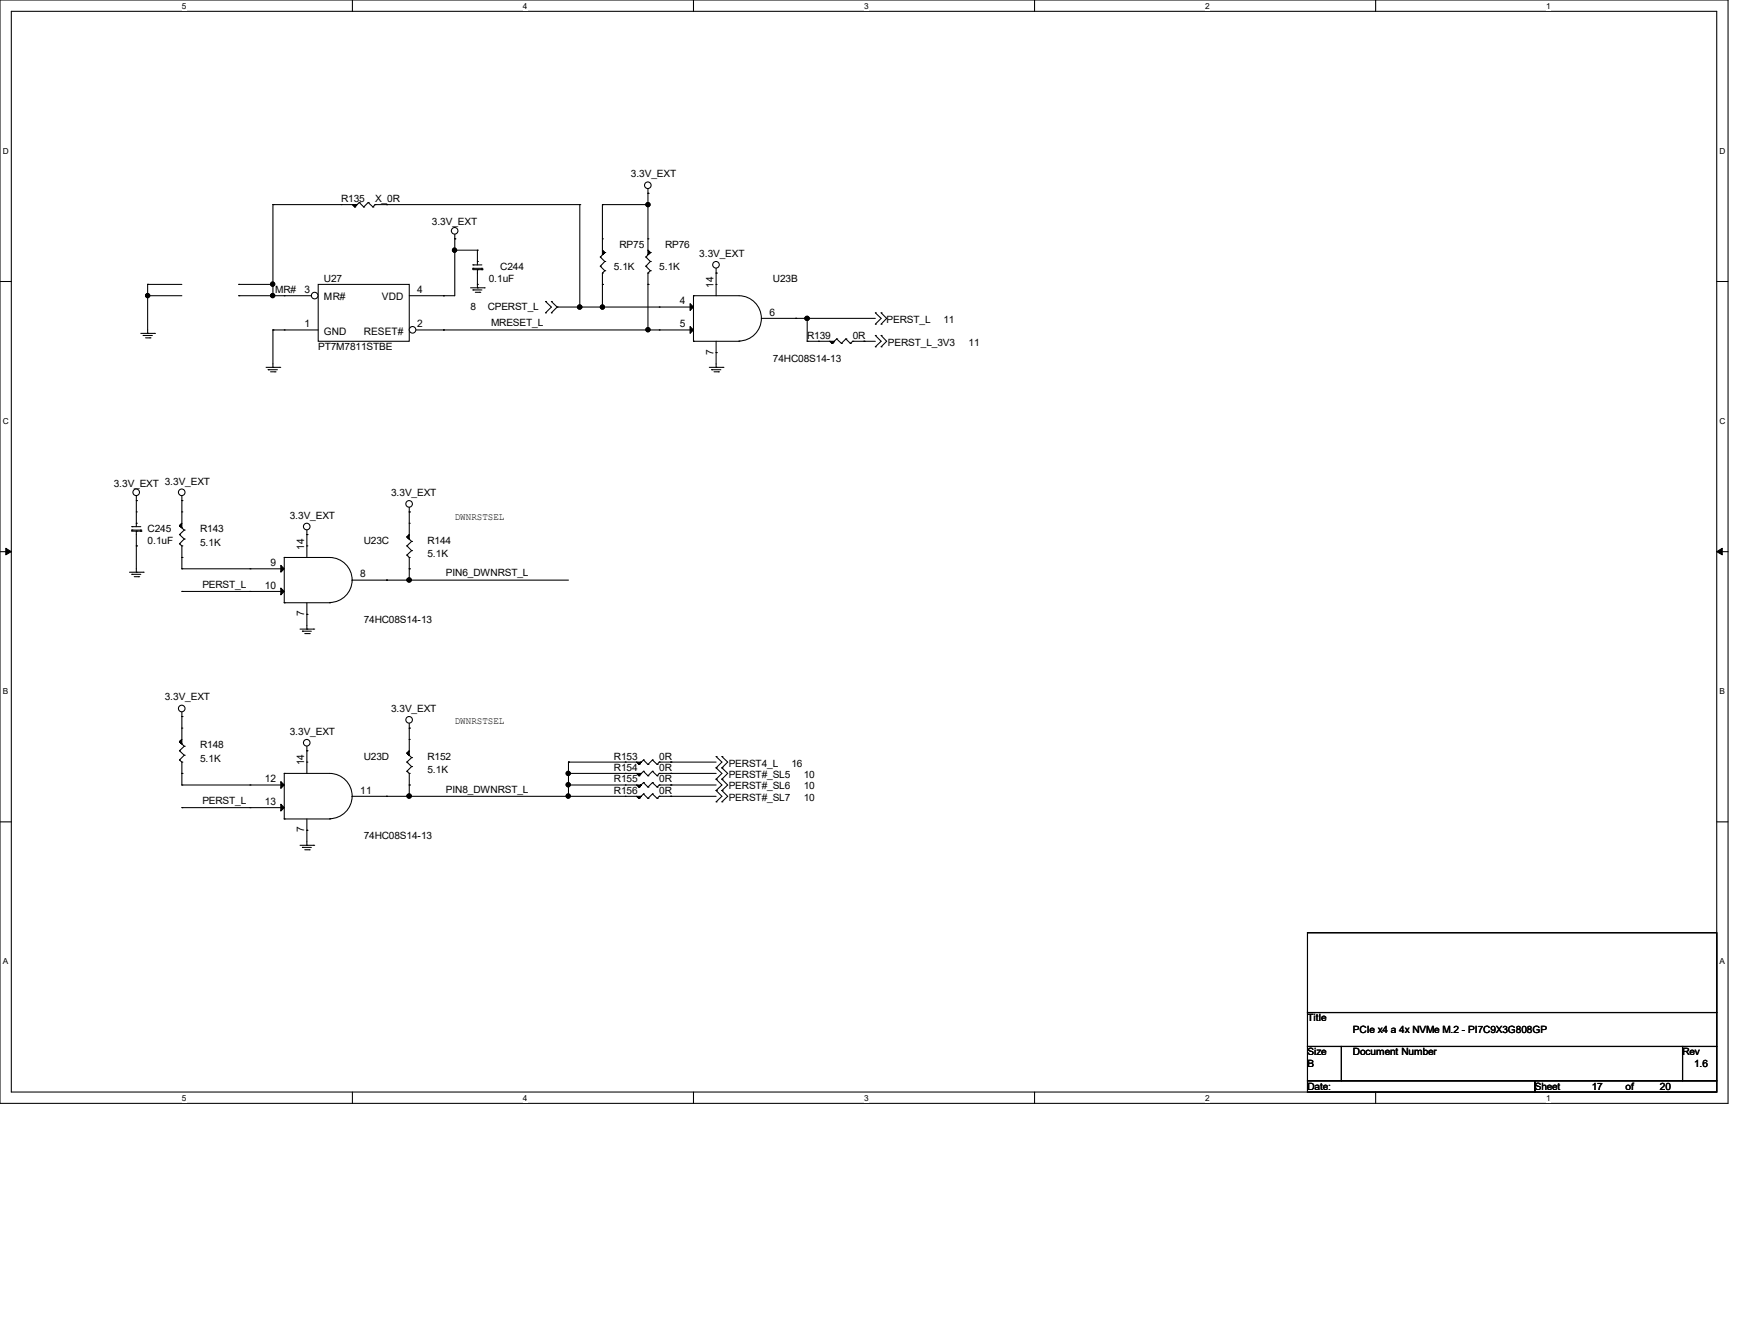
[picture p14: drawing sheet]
<svg xmlns="http://www.w3.org/2000/svg" width="279mm" height="216mm" viewBox="0 0 279 216" stroke-linecap="round" stroke-linejoin="round" font-family="sans-serif">
<defs><g id="words">
<g font-size="1.7">
<text x="49" y="47.1">3</text>
<text x="67.1" y="47.1">4</text>
<text x="114.8" y="46.3" transform="rotate(-90 114.8 46.3)">14</text>
<text x="49" y="52.6">1</text>
<text x="52.1" y="48.3">MR#</text>
<text x="52.1" y="53.8">GND</text>
<text x="58.5" y="53.8">RESET#</text>
<text x="61.4" y="48.3">VDD</text>
<text x="67.1" y="52.6">2</text>
<text x="109.3" y="48.9">4</text>
<text x="109.3" y="52.6">5</text>
<text x="123.8" y="50.8">6</text>
<text x="114.8" y="57" transform="rotate(-90 114.8 57)">7</text>
<text x="48.9" y="88.3" transform="rotate(-90 48.9 88.3)">14</text>
<text x="42.6" y="94.7">10</text>
<text x="43.5" y="91">9</text>
<text x="58" y="92.8">8</text>
<text x="48.9" y="99.1" transform="rotate(-90 48.9 99.1)">7</text>
<text x="42.6" y="125.8">12</text>
<text x="48.9" y="123.1" transform="rotate(-90 48.9 123.1)">14</text>
<text x="42.6" y="129.4">13</text>
<text x="58" y="127.6">11</text>
<text x="48.9" y="133.8" transform="rotate(-90 48.9 133.8)">7</text>
</g>
<g font-size="1.6">
<text x="101.5" y="28.5">3.3V_EXT</text>
<text x="54.9" y="32.5">R135</text>
<text x="60.3" y="32.5">X_0R</text>
<text x="69.5" y="36.2">3.3V_EXT</text>
<text x="99.7" y="39.8">RP75</text>
<text x="107" y="39.8">RP76</text>
<text x="112.5" y="41.3">3.3V_EXT</text>
<text x="44.3" y="47.2">MR#</text>
<text x="52.1" y="45.3">U27</text>
<text x="78.6" y="45.3">0.1uF</text>
<text x="80.5" y="43.5">C244</text>
<text x="98.8" y="43.5">5.1K</text>
<text x="106" y="43.5">5.1K</text>
<text x="124.3" y="45.3">U23B</text>
<text x="75.7" y="49.9">8</text>
<text x="78.4" y="49.9">CPERST_L</text>
<text x="79" y="52.5">MRESET_L</text>
<text x="142.6" y="51.9">PERST_L</text>
<text x="151.8" y="51.9">11</text>
<text x="51.2" y="56.3">PT7M7811STBE</text>
<text x="124.3" y="58.1">74HC08S14-13</text>
<text x="129.8" y="54.5">R139</text>
<text x="137.2" y="54.5">0R</text>
<text x="142.8" y="55.6">PERST_L_3V3</text>
<text x="155.8" y="55.6">11</text>
<text x="18.3" y="78.2">3.3V_EXT 3.3V_EXT</text>
<text x="46.6" y="83.4">3.3V_EXT</text>
<text x="62.9" y="79.7">3.3V_EXT</text>
<text x="73.2" y="83.6">DWNRSTSEL</text>
<text x="23.7" y="85.6">C245</text>
<text x="23.7" y="87.4">0.1uF</text>
<text x="32.2" y="85.6">R143</text>
<text x="32.2" y="87.8">5.1K</text>
<text x="58.5" y="87.4">U23C</text>
<text x="68.7" y="87.4">R144</text>
<text x="68.7" y="89.6">5.1K</text>
<text x="32.6" y="94.5">PERST_L</text>
<text x="71.7" y="92.7">PIN6_DWNRST_L</text>
<text x="58.5" y="100.2">74HC08S14-13</text>
<text x="26.5" y="112.6">3.3V_EXT</text>
<text x="46.6" y="118.1">3.3V_EXT</text>
<text x="62.9" y="114.5">3.3V_EXT</text>
<text x="73.2" y="116.5">DWNRSTSEL</text>
<text x="32.2" y="120.3">R148</text>
<text x="32.2" y="122.5">5.1K</text>
<text x="58.5" y="122.1">U23D</text>
<text x="68.7" y="122.1">R152</text>
<text x="68.7" y="124.3">5.1K</text>
<text x="98.8" y="122.1">R153</text>
<text x="98.8" y="125.8">R155</text>
<text x="98.8" y="124">R154</text>
<text x="106.1" y="122.1">0R</text>
<text x="106.1" y="125.8">0R</text>
<text x="106.1" y="124">0R</text>
<text x="117.2" y="125.1">PERST#_SL5</text>
<text x="117.2" y="123.2">PERST4_L</text>
<text x="127.3" y="123.2">16</text>
<text x="129.3" y="125.1">10</text>
<text x="32.6" y="129.2">PERST_L</text>
<text x="71.7" y="127.4">PIN8_DWNRST_L</text>
<text x="98.8" y="127.6">R156</text>
<text x="106.1" y="127.6">0R</text>
<text x="117.2" y="126.9">PERST#_SL6</text>
<text x="117.2" y="128.7">PERST#_SL7</text>
<text x="129.3" y="126.9">10</text>
<text x="129.3" y="128.7">10</text>
<text x="58.5" y="134.9">74HC08S14-13</text>
<text x="210.3" y="164.2">Title</text>
<text x="217.6" y="166">PCIe x4 a 4x NVMe M.2 - PI7C9X3G808GP</text>
<text x="210.3" y="169.7">Size</text>
<text x="210.3" y="171.5">B</text>
<text x="217.6" y="169.7">Document Number</text>
<text x="270.6" y="169.7">Rev</text>
<text x="272.5" y="171.5">1.6</text>
<text x="210.3" y="175.2">Date:</text>
<text x="246.9" y="175.2">Sheet</text>
<text x="256" y="175.2">17</text>
<text x="261.5" y="175.2">of</text>
<text x="267" y="175.2">20</text>
</g>
<g font-size="1.3">
<text x="29.3" y="1.4">5</text>
<text x="84.1" y="1.4">4</text>
<text x="139" y="1.4">3</text>
<text x="193.8" y="1.4">2</text>
<text x="248.7" y="1.4">1</text>
<text x=".5" y="24.7">D</text>
<text x="276.6" y="24.7">D</text>
<text x=".5" y="68.2">C</text>
<text x="276.6" y="68.2">C</text>
<text x=".5" y="111.6">B</text>
<text x="276.6" y="111.6">B</text>
<text x=".5" y="155">A</text>
<text x="276.6" y="155">A</text>
<text x="29.3" y="177">5</text>
<text x="84.1" y="177">4</text>
<text x="139" y="177">3</text>
<text x="193.8" y="177">2</text>
<text x="248.7" y="177">1</text>
</g>
</g></defs>
<path d="M0 0h278v177.4h-278zM1.8 1.8h274.3v173.8h-274.3z" fill="none" stroke="#000" stroke-width=".17"/>
<g fill="#fff">
<path d="M29.3 .2h.7v1.5h-.7z"/>
<path d="M29.3 175.8h.7v1.4h-.7z"/>
</g>
<path d="M56.7 0v1.8M56.7 175.6v1.8" fill="none" stroke="#000" stroke-width=".17"/>
<g fill="#fff">
<path d="M84.1 .2h.7v1.5h-.7z"/>
<path d="M84.1 175.8h.7v1.4h-.7z"/>
</g>
<path d="M111.5 0v1.8M111.5 175.6v1.8" fill="none" stroke="#000" stroke-width=".17"/>
<g fill="#fff">
<path d="M139 .2h.7v1.5h-.7z"/>
<path d="M139 175.8h.7v1.4h-.7z"/>
</g>
<path d="M166.4 0v1.8M166.4 175.6v1.8" fill="none" stroke="#000" stroke-width=".17"/>
<g fill="#fff">
<path d="M193.8 .2h.8v1.5h-.8z"/>
<path d="M193.8 175.8h.8v1.4h-.8z"/>
</g>
<path d="M221.3 0v1.8M221.3 175.6v1.8" fill="none" stroke="#000" stroke-width=".17"/>
<g fill="#fff">
<path d="M248.7 .2h.7v1.5h-.7z"/>
<path d="M248.7 175.8h.7v1.4h-.7z"/>
<path d="M.5 23.5h.9v1.5h-.9z"/>
<path d="M276.6 23.5h.9v1.5h-.9z"/>
<path d="M.5 67h.9v1.5h-.9z"/>
<path d="M276.6 67h.9v1.5h-.9z"/>
</g>
<path d="M0 45.3h1.8M276.1 45.3h1.9" fill="none" stroke="#000" stroke-width=".17"/>
<g fill="#fff">
<path d="M.5 110.4h.8v1.5h-.8z"/>
<path d="M276.6 110.4h.9v1.5h-.9z"/>
</g>
<path d="M0 88.7h1.8M276.1 88.7h1.9" fill="none" stroke="#000" stroke-width=".17"/>
<path d="M.9 88.1l.9 .6-.9 .5zM276.1 88.7l.9-.6v1.1z" fill="#000" stroke="#000" stroke-width=".16"/>
<g fill="#fff">
<path d="M.5 153.8h.8v1.5h-.8z"/>
<path d="M276.6 153.8h.9v1.5h-.9z"/>
</g>
<g fill="none" stroke="#000" stroke-width=".17">
<path d="M54.9 32.9h.1M54.9 32.9h1.8l.4 .4M57.1 33.3h.1M57.8 32.6h.1M57.8 32.6l-.7 .7M57.8 32.6l.7 .7M58.5 33.3h.1M59.2 32.6h.1M59.2 32.6l-.7 .7M59.2 32.6l.8 .7M60 33.3h.1M60.3 32.9h.1"/>
<path d="M60.3 32.9l-.3 .4M60.3 32.9h1.9M62.2 32.9h.1M73.2 38.4h.1M73.2 37.7v.7M96.9 38.4h.1M96.9 38.4v1.8l.4 .4M104.2 31.1h.1M104.2 38.4h.1M104.2 30.4v.7M104.2 38.4v1.8l.4 .4M22.6 53.6h2.2"/>
<path d="M23 53.9h.1M23 53.9h1.5M23.4 54.3h.7M23.7 53.6h.1M23.7 53v.6M24.1 54.3h.1M24.8 53.6h.1M42.8 59.1h2.2M43.1 59.4h.1M43.1 59.4h1.5M43.5 59.8h.7M43.9 59.1h.1"/>
<path d="M43.9 58.5v.6M44.2 59.8h.1M45 59.1h.1M51.2 45.7h14.6v9.2h-14.6zM75.7 46.3h2.2M76.1 46.6h.1M76.1 42.6h.1M76.1 43.1h.1M76.1 46.6h1.4M76.1 43.1v.2h1.4M76.1 42.6h1.4M76.1 43.1h1.4"/>
<path d="M76.5 47h.7M76.8 46.3h.1M76.8 43.3h.1M76.8 42h.1M76.8 45.7h.1M76.8 40.2h.1M76.8 40.2v2.4M76.8 43.3v3M77.2 47h.1M77.5 43.3h.1M77.5 43.1h.1M77.5 43.1v.2"/>
<path d="M77.9 46.3h.1M87.8 50.3h.1M87.8 48.5h.1M87.8 48.5l.9 .9-.9 .9M88.7 48.5h.1M88.7 50.3h.1M88.7 48.5l.9 .9-.9 .9M96.6 41.3h.1M96.6 42.8h.1M96.6 41.3l.7 .7M96.6 42.8l.7 .7M96.9 43.9h.1"/>
<path d="M96.9 45.7h.1M96.9 43.9v1.8M97.3 40.6h.1M97.3 42h.1M97.3 43.5h.1M97.3 40.6l-.7 .7M97.3 42l-.7 .8M97.3 43.5l-.4 .4M103.9 41.3h.1M103.9 42.8h.1M103.9 41.3l.7 .7M103.9 42.8l.7 .7"/>
<path d="M104.2 43.9h.1M104.2 45.7h.1M104.2 43.9v1.8M104.6 40.6h.1M104.6 42h.1M104.6 43.5h.1M104.6 40.6l-.7 .7M104.6 42l-.7 .8M104.6 43.5l-.4 .4M106 49.4h.1M106 53h.1M106 49.4h5.5"/>
<path d="M106 53h5.5M111.5 47.5h.1M111.5 54.9h.1M111.5 47.5h7.4a3.6 3.6 0 0 1 3.6 3.7 3.6 3.6 0 0 1-3.6 3.6M111.5 54.9h7.4M111.5 47.5v7.4M114.1 59.1h2.2M114.5 59.4h.1M114.5 59.4h1.5M114.9 59.8h.7M115.2 59.1h.1M115.2 43.9h.1"/>
<path d="M115.2 45.7h.1M115.2 56.7h.1M115.2 43.1v.8M115.2 45.7v1.8M115.2 54.9v1.8M115.2 58.5v.6M115.6 59.8h.1M116.3 59.1h.1M118.9 54.9h.1M122.5 51.2h5.5M128 51.2h.1M131.7 54.9h.1"/>
<path d="M131.7 54.9h1.8l.4 .3M133.9 55.2h.1M134.6 54.5h.1M134.6 54.5l-.7 .7M134.6 54.5l.7 .7M135.3 55.2h.1M136.1 54.5h.1M136.1 54.5l-.8 .7M136.1 54.5l.7 .7M136.8 55.2h.1M137.2 54.9h.1M137.2 54.9l-.4 .3"/>
<path d="M137.2 54.9h1.8M139 54.9h.1M140.8 50.3h.1M140.8 52.1h.1M140.8 53.9h.1M140.8 55.8h.1M140.8 50.3l.9 .9-.9 .9M140.8 53.9l.9 1-.9 .9M141.7 50.3h.1M141.7 52.1h.1M141.7 53.9h.1M141.7 55.8h.1"/>
<path d="M141.7 50.3l.9 .9-.9 .9M141.7 53.9l.9 1-.9 .9M21.9 79.7v.8M29.3 79.7v.8M20.8 92h2.2M21.2 92.3h.1M21.2 84.7h.1M21.2 85.2h.1M21.2 92.3h1.4M21.2 85.2v.2h1.4M21.2 84.7h1.4M21.2 85.2h1.4"/>
<path d="M21.6 92.7h.7M21.9 80.5h.1M21.9 92h.1M21.9 85.4h.1M21.9 84.1h.1M21.9 87.8h.1M21.9 82.3h.1M21.9 82.3v2.4M21.9 85.4v2.4M21.9 91.4v.6M22.3 92.7h.1M22.6 85.4h.1"/>
<path d="M22.6 85.2h.1M22.6 85.2v.2M23 92h.1M28.9 84.5h.1M28.9 85.9h.1M28.9 87.4h.1M28.9 84.5l.7 .7M28.9 85.9l.7 .8M28.9 87.4l.4 .4M29.3 80.5h.1M29.3 87.8h.1M29.3 82.3h.1"/>
<path d="M29.3 89.6h.1M29.3 82.3v1.8l-.4 .4M29.3 87.8v1.8M29.6 85.2h.1M29.6 86.7h.1M29.6 85.2l-.7 .7M29.6 86.7l-.7 .7M40.2 91.4h.1M40.2 95.1h.1M40.2 91.4h5.5M40.2 95.1h5.5M45.7 89.6h.1"/>
<path d="M45.7 96.9h.1M45.7 89.6h7.3a3.6 3.6 0 0 1 3.6 3.7 3.6 3.6 0 0 1-3.6 3.6M45.7 89.6v7.3M45.7 96.9h7.3M49.4 85.9h.1M49.4 87.8h.1M49.4 98.8h.1M49.4 85.2v.7M49.4 87.8v1.8M49.4 96.9v1.9M53 96.9h.1M56.7 93.3h5.5"/>
<path d="M62.2 93.3h.1M65.4 86.3h.1M65.4 87.8h.1M65.4 89.2h.1M65.4 86.3l.8 .7M65.4 87.8l.8 .7M65.4 89.2l.4 .4M65.8 82.3h.1M65.8 89.6h.1M65.8 84.1h.1M65.8 91.4h.1M65.8 81.6v.7"/>
<path d="M65.8 84.1v1.8l-.4 .4M65.8 89.6v1.8M66.2 87h.1M66.2 88.5h.1M66.2 87l-.8 .8M66.2 88.5l-.8 .7M28.9 119.2h.1M28.9 119.2l.7 .8M29.3 115.2h.1M29.3 117.1h.1M29.3 114.5v.7M29.3 117.1v1.8l-.4 .3"/>
<path d="M29.6 120h.1M29.6 120l-.7 .7M48.3 101.1h2.2M48.6 101.5h.1M48.6 101.5h1.5M49 101.9h.7M49.4 101.1h.1M49.4 100.6v.5M49.4 120v.7M49.7 101.9h.1M50.5 101.1h.1M65.8 117.1h.1"/>
<path d="M65.8 118.9h.1M65.8 116.3v.8M65.8 118.9v1.8l-.4 .4M0 132.1h1.8M28.9 120.7h.1M28.9 122.2h.1M28.9 120.7l.7 .7M28.9 122.2l.4 .3M29.3 122.5h.1M29.3 124.3h.1M29.3 122.5v1.8M29.6 121.4h.1"/>
<path d="M29.6 121.4l-.7 .8M40.2 126.2h.1M40.2 129.8h.1M40.2 126.2h5.5M40.2 129.8h5.5M45.7 124.3h.1M45.7 131.7h.1M45.7 124.3h7.3a3.6 3.6 0 0 1 3.6 3.7 3.6 3.6 0 0 1-3.6 3.6M45.7 124.3v7.4M45.7 131.7h7.3M48.3 135.9h2.2M48.6 136.2h.1"/>
<path d="M48.6 136.2h1.5M49 136.6h.7M49.4 120.7h.1M49.4 135.9h.1M49.4 122.5h.1M49.4 133.5h.1M49.4 122.5v1.8M49.4 131.7v1.8M49.4 135.3v.6M49.7 136.6h.1M50.5 135.9h.1M53 131.7h.1"/>
<path d="M56.7 128h5.5M62.2 128h.1M65.4 121.1h.1M65.4 122.5h.1M65.4 124h.1M65.4 121.1l.8 .7M65.4 122.5l.8 .7M65.4 124l.4 .3M65.8 124.3h.1M65.8 126.2h.1M65.8 124.3v1.9M66.2 121.8h.1"/>
<path d="M66.2 123.2h.1M66.2 121.8l-.8 .7M66.2 123.2l-.8 .8M100.6 122.5h.1M100.6 126.2h.1M100.6 128h.1M100.6 122.5h1.8l.4 .4M100.6 126.2h1.8l.4 .3M100.6 128h1.8l.4 .4M102.8 122.9h.1M102.8 126.5h.1M102.8 128.4h.1"/>
<path d="M103.5 122.2h.1M103.5 125.8h.1M103.5 127.6h.1M103.5 122.2l-.7 .7M103.5 122.2l.7 .7M103.5 125.8l-.7 .7M103.5 125.8l.7 .7M103.5 127.6l-.7 .8M103.5 127.6l.7 .8M104.2 122.9h.1M104.2 126.5h.1M104.2 128.4h.1"/>
<path d="M104.9 122.2h.1M104.9 125.8h.1M104.9 127.6h.1M104.9 122.2l-.7 .7M104.9 122.2l.8 .7M104.9 125.8l-.7 .7M104.9 125.8l.8 .7M104.9 127.6l-.7 .8M104.9 127.6l.8 .8M105.7 122.9h.1M105.7 126.5h.1M105.7 128.4h.1"/>
<path d="M106 122.5h.1M106 126.2h.1M106 128h.1M106 122.5l-.3 .4M106 122.5h1.9M106 126.2h1.9M106 128h1.9M106 126.2l-.3 .3M106 128l-.3 .4M107.9 122.5h.1M107.9 126.2h.1M107.9 128h.1"/>
<path d="M115.2 125.3h.1M115.2 127.1h.1M115.2 128.9h.1M115.2 123.4h.1M115.2 121.6h.1M115.2 125.3l.9 .9-.9 .9M115.2 127.1l.9 .9-.9 .9M115.2 123.4l.9 .9-.9 1M115.2 121.6l.9 .9-.9 .9M116.1 125.3h.1M116.1 127.1h.1M116.1 128.9h.1"/>
<path d="M116.1 123.4h.1M116.1 121.6h.1M116.1 125.3l1 .9-1 .9M116.1 127.1l1 .9-1 .9M116.1 123.4l1 .9-1 1M116.1 121.6l1 .9-1 .9M276.1 132.1h1.9M210.3 149.9h65.8v12.9h-65.8zM210.3 162.8h65.8v5.4h-65.8zM210.3 168.2h5.5v5.5h-5.5zM210.3 173.7h36.6v1.9h-36.6zM215.8 168.2h54.8v5.5h-54.8z"/>
<path d="M246.9 173.7h29.2v1.9h-29.2zM270.6 168.2h5.5v5.5h-5.5z"/>
<circle cx="73.1" cy="37.1" r=".53"/>
<circle cx="104.2" cy="29.8" r=".53"/>
<circle cx="115.2" cy="42.6" r=".53"/>
<circle cx="21.9" cy="79.1" r=".53"/>
<circle cx="29.2" cy="79.1" r=".53"/>
<circle cx="49.3" cy="84.6" r=".53"/>
<circle cx="65.8" cy="81" r=".53"/>
<circle cx="29.2" cy="113.9" r=".53"/>
<circle cx="49.3" cy="119.4" r=".53"/>
<circle cx="65.8" cy="115.7" r=".53"/>
</g>
<g fill="#000" stroke="#000" stroke-width=".17">
<path d="M111 48.8l.5 .6-.5 .5zM111 52.5l.5 .5-.5 .6zM45.2 90.9l.5 .5-.5 .6zM45.2 94.5l.5 .6-.5 .5zM45.2 125.6l.5 .6-.5 .5zM45.2 129.3l.5 .5-.5 .6z"/>
<path d="M56.7 32.9h.7l-.3 .4 .3-.4-.3 .4z" fill-rule="evenodd"/>
<path d="M96.9 40.2l.4 .4-.4 .3 .4-.3-.4 .3z" fill-rule="evenodd"/>
<path d="M104.2 40.2l.4 .4-.4 .3 .4-.3-.4 .3z" fill-rule="evenodd"/>
<path d="M133.5 54.9h.7l-.3 .3 .3-.3-.3 .3z" fill-rule="evenodd"/>
<path d="M28.9 84.5l.4-.4v.7z" fill-rule="evenodd"/>
<path d="M65.4 86.3l.4-.4v.8z" fill-rule="evenodd"/>
<path d="M28.9 119.2l.4-.3v.7z" fill-rule="evenodd"/>
<path d="M65.4 121.1l.4-.4v.7z" fill-rule="evenodd"/>
<path d="M102.4 122.5h.7l-.3 .4 .3-.4-.3 .4z" fill-rule="evenodd"/>
<path d="M102.4 126.2h.7l-.3 .3 .3-.3-.3 .3z" fill-rule="evenodd"/>
<path d="M102.4 128h.7l-.3 .4 .3-.4-.3 .4z" fill-rule="evenodd"/>
</g>
<circle cx="50.6" cy="47.5" r=".53" fill="#fff" stroke="#000" stroke-width=".17"/>
<path d="M45.7 47.5h.1M45.7 53h.1M45.7 47.5h4.4M45.7 53h5.5M65.8 47.5h5.5M71.3 47.5h.1" fill="none" stroke="#000" stroke-width=".17"/>
<circle cx="66.4" cy="53" r=".53" fill="#fff" stroke="#000" stroke-width=".17"/>
<g fill="none" stroke="#000" stroke-width=".17">
<path d="M43.9 32.9h.1M43.9 32.9v14.6M43.9 32.9h11M62.2 32.9h.1M62.2 32.9h31.1M73.2 38.4h.1M73.2 38.4v9.1h-1.9M93.3 32.9h.1M93.3 32.9v16.5M96.9 32.9h.1M96.9 32.9h7.3M96.9 32.9v5.5"/>
<path d="M104.2 31.1h.1M104.2 32.9h.1M104.2 31.1v7.3M23.7 47.5h.1M23.7 45.7h.1M23.7 47.5h5.6M23.7 45.7h5.6M23.7 45.7v7.3M38.4 45.7h.1M38.4 47.5h.1M38.4 47.5h7.3M38.4 45.7h5.5"/>
<path d="M43.9 53h.1M43.9 47.5h.1M43.9 45.7h.1M43.9 53h1.8M43.9 53v5.5M66.9 53h39.1M71.3 53h.1M71.3 47.5h.1M73.2 40.2h.1M73.2 40.2h3.6M89.6 49.4h.1M89.6 49.4h16.4"/>
<path d="M93.3 49.4h.1M96.9 45.7h.1M96.9 49.4h.1M96.9 45.7v3.7M104.2 45.7h.1M104.2 53h.1M104.2 45.7v7.3M115.2 56.7h.1M115.2 43.9h.1M115.2 43.9v1.8M115.2 56.7v1.8M128 51.2h.1"/>
<path d="M128 51.2h12.8M129.8 51.2h.1M129.8 54.9h.1M129.8 54.9h1.9M129.8 51.2v3.7M139 54.9h.1M139 54.9h1.8M21.9 80.5h.1M21.9 87.8h.1M21.9 80.5v1.8M21.9 87.8v3.6M29.3 80.5h.1"/>
<path d="M29.3 89.6h.1M29.3 91.4h.1M29.3 95.1h.1M29.3 80.5v1.8M29.3 89.6v1.8M29.3 91.4h10.9M29.3 95.1h10.9M49.4 85.9h.1M49.4 98.8h.1M49.4 85.9v1.9M49.4 98.8v1.8M62.2 93.3h.1"/>
<path d="M62.2 93.3h29.2M65.8 82.3h.1M65.8 91.4h.1M65.8 93.3h.1M65.8 82.3v1.8M65.8 91.4v1.9M29.3 115.2h.1M29.3 115.2v1.9M65.8 117.1h.1M65.8 117.1v1.8M29.3 124.3h.1M29.3 126.2h.1"/>
<path d="M29.3 129.8h.1M29.3 126.2h10.9M29.3 124.3v1.9M29.3 129.8h10.9M49.4 133.5h.1M49.4 120.7h.1M49.4 120.7v1.8M49.4 133.5v1.8M62.2 128h.1M62.2 128h38.4M65.8 128h.1M65.8 126.2h.1"/>
<path d="M65.8 126.2v1.8M91.4 126.2h.1M91.4 128h.1M91.4 124.3h.1M91.4 122.5h.1M91.4 124.3h11l.4 .4M91.4 126.2h9.2M91.4 122.5v5.5M91.4 122.5h9.2M100.6 124.3h.1M102.8 124.7h.1M103.5 124h.1"/>
<path d="M103.5 124l-.7 .7M103.5 124l.7 .7M104.2 124.7h.1M104.9 124h.1M104.9 124l-.7 .7M104.9 124l.8 .7M105.7 124.7h.1M106 124.3h.1M106 124.3l-.3 .4M106 124.3h9.2M107.9 124.3h.1M107.9 126.2h.1"/>
<path d="M107.9 128h.1M107.9 122.5h.1M107.9 128h7.3M107.9 126.2h7.3M107.9 122.5h7.3"/>
</g>
<g fill="#000" stroke="#000" stroke-width=".17">
<path d="M102.4 124.3h.7l-.3 .4 .3-.4-.3 .4z" fill-rule="evenodd"/>
<circle cx="104.2" cy="32.9" r=".34"/>
<circle cx="23.7" cy="47.5" r=".34"/>
<circle cx="43.9" cy="47.5" r=".34"/>
<circle cx="43.9" cy="45.7" r=".34"/>
<circle cx="73.1" cy="40.2" r=".34"/>
<circle cx="93.2" cy="49.4" r=".35"/>
<circle cx="96.9" cy="49.4" r=".34"/>
<circle cx="104.2" cy="53" r=".34"/>
<circle cx="129.8" cy="51.2" r=".35"/>
<circle cx="65.8" cy="93.2" r=".35"/>
<circle cx="65.8" cy="128" r=".35"/>
<circle cx="91.4" cy="128" r=".34"/>
<circle cx="91.4" cy="124.3" r=".34"/>
<circle cx="91.4" cy="126.2" r=".34"/>
</g>
<use href="#words"/>
</svg>
